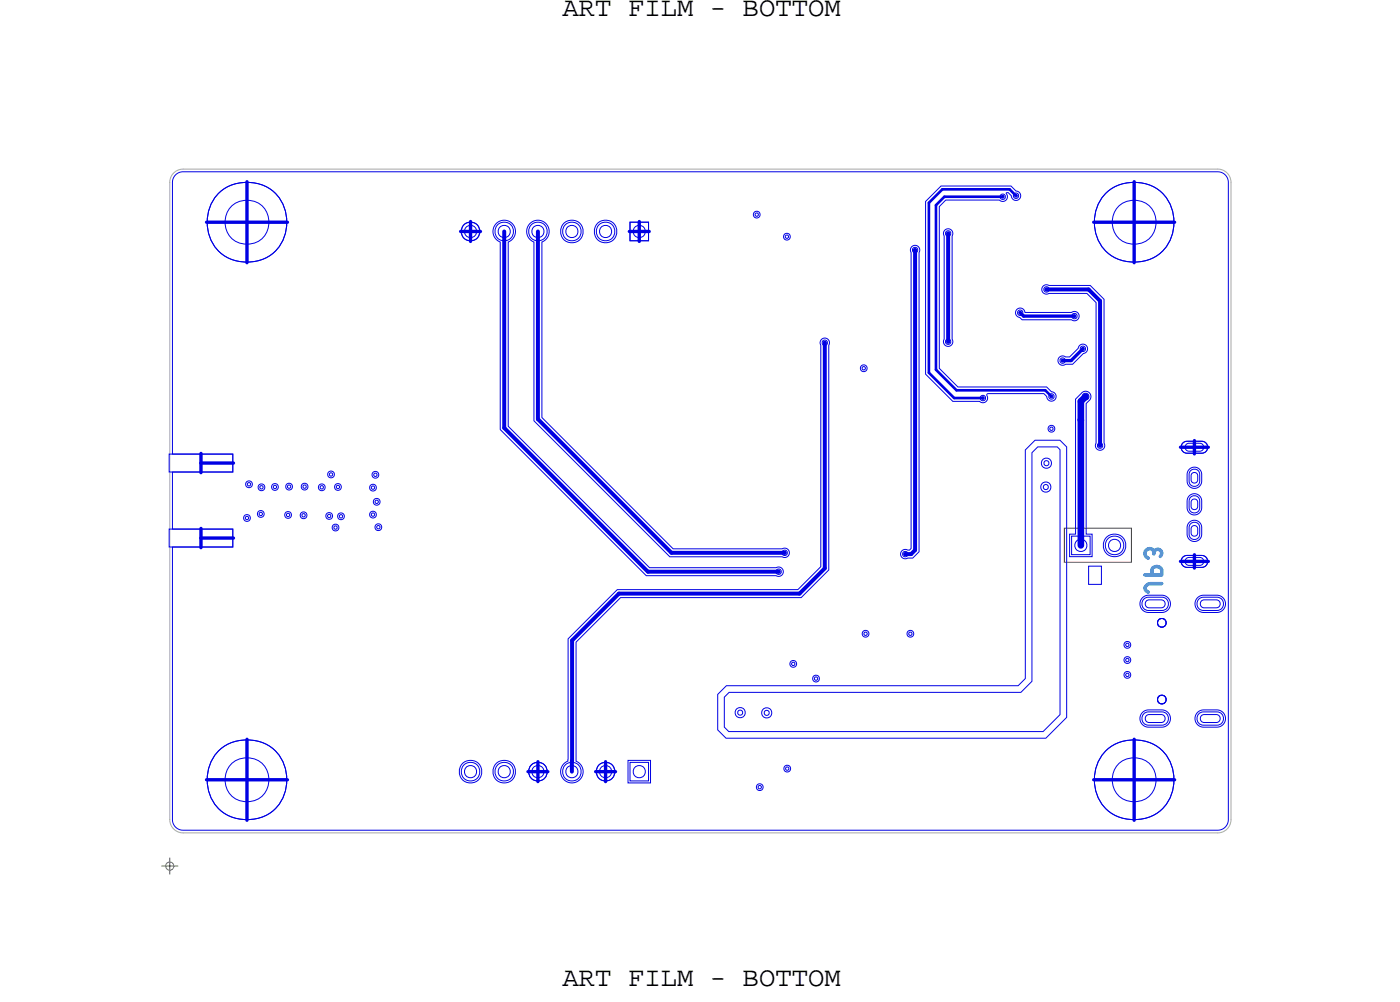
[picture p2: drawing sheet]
<svg xmlns="http://www.w3.org/2000/svg" width="106mm" height="75mm" viewBox="0 0 106 75" stroke-linecap="round" stroke-linejoin="round" font-family="sans-serif">
<defs><g id="words">
<g font-size="2.1">
<text x="42.4" y="1.2">ART FILM - BOTTOM</text>
<text x="42.4" y="74.3">ART FILM - BOTTOM</text>
</g>
</g></defs>
<!-- layer: Board Outline -->
<path d="M12.8 13.7v48zM13.8 12.7a1 1 0 0 0-1 1M13.8 12.7h78zM91.8 12.7a1 1 0 0 1 1 1M92.8 13.7v48zM12.8 61.7a1 1 0 0 0 1 1M13.8 62.7h78zM92.8 61.7a1 1 0 0 1-1 1" fill="none" stroke="#acacac" stroke-width=".08"/>
<!-- layer: Components -->
<path d="M80.2 39.8h5.1v2.6h-5.1z" fill="none" stroke="#a90512" stroke-width=".08"/>
<!-- layer: Nets -->
<g fill="none" stroke="#0000e3" stroke-width=".08">
<path d="M13.2 13.2l.3-.2 .3-.1h78a.8 .8 0 0 1 .8 .8v48a.8 .8 0 0 1-.8 .8h-78a.8 .8 0 0 1-.8-.8v-20.5h4.6v-1.3h-4.6v-4.3h4.6v-1.4h-4.6v-20.5zM37.4 16.8a.85 .85 0 0 1 1.3 .2 .85 .85 0 0 1-.4 1.2v13.9l10.7 10.7 9.7-.1 .2 .1 .1 .2-.1 .3-.2 .1h-10l-11-11v-14.2a.85 .85 0 0 1-.3-1.4zM40 16.8a.85 .85 0 0 1 1.3 .2 .85 .85 0 0 1-.4 1.2v13.3l9.8 9.8h8.5l.2 .1 .1 .2-.1 .3-.2 .1-8.7-.1-10.2-10.2v-13.5a.85 .85 0 0 1-.3-1.4zM47.5 16.7h1.4v1.4h-1.4zM56.9 16l.1-.1 .2 .1 .1 .2-.1 .1-.2 .1-.1-.1-.1-.1zM56.9 16.1l.1-.1 .2 .1v.1l-.2 .1-.1-.1zM59.1 17.7l.2-.1 .2 .1 .1 .1-.1 .2-.2 .1-.2-.1v-.2zM59.2 17.8l.1-.1 .1 .1v.1l-.1 .1-.1-.1zM68.7 18.6l.4-.1 .2 .1v.2v22.8l-.5 .4-.6 .1-.3-.2v-.3l.2-.2h.5l.1-.1-.1-22.5zM68.8 18.7l.2-.1 .2 .1v.2l-.2 .1-.2-.1zM68.9 18.8l.1-.1 .1 .2h-.1zM70.9 14h5.3l.4 .4 .2 .1 .1 .3-.1 .2-.3 .1-.2-.1-.3-.5h-.1v.5l-.3 .2-.3-.1h-4l-.5 .5v12.1l1.4 1.5h6.7l.7 .5v.3l-.2 .2h-.3l-.4-.5h-4.2h-.1v.4l-.2 .2-.4-.1h-2l-2-2v-13z"/>
<path d="M71.2 17.3l.2-.1 .2 .1 .2 .3v8.1l-.1 .3-.2 .1-.3-.1-.1-.3v-8.1zM71.3 17.5l.2-.1 .2 .1v.2l-.2 .1-.2-.1zM71.4 17.5h.1l.1 .1-.1 .1zM75.4 14.7l.2-.1 .2 .1v.2l-.2 .1-.2-.1zM75.5 14.8l.1-.1 .1 .2h-.1zM76.4 14.6l.2-.1 .2 .1v.2l-.2 .1-.2-.1zM76.5 14.7l.1-.1 .1 .2h-.1zM12.7 34.2h4.8v1.4h-4.8zM12.7 39.9h4.8v1.3h-4.8zM18.4 38.8h.2h.2l.1 .2-.1 .2-.2 .1-.2-.1v-.2zM18.5 39l.1-.1 .1 .1v.1h-.1h-.1zM18.6 36.3l.2-.1 .2 .1v.2v.2h-.2h-.2l-.1-.2z"/>
<path d="M18.7 36.4h.1h.1v.1l-.1 .1-.1-.1zM19.5 38.5h.2h.2v.2v.2l-.2 .1-.2-.1-.1-.2zM19.5 36.5h.2h.2l.1 .2-.1 .2-.2 .1-.2-.1v-.2zM19.5 38.7l.2-.1 .1 .1v.1h-.1h-.2zM19.6 36.6h.1h.1v.2h-.1h-.1zM20.5 36.5l.2-.1 .2 .1 .1 .2-.1 .2h-.2h-.2v-.2zM20.6 36.6h.1h.1v.1l-.1 .1-.1-.1zM21.5 38.6l.2-.1 .2 .1 .1 .2-.1 .2h-.2h-.2v-.2zM21.6 36.5l.2-.1 .2 .1v.2v.1l-.2 .1-.2-.1-.1-.1zM21.6 38.7h.1h.1v.2h-.1h-.1zM21.7 36.6l.1-.1 .1 .1v.1l-.1 .1-.1-.1zM22.7 38.6h.2h.2v.2v.2l-.2 .1-.2-.1-.1-.2z"/>
<path d="M22.8 36.5l.2-.1 .2 .1v.2v.1l-.2 .1-.2-.1-.1-.1zM22.8 38.8l.1-.1 .1 .1v.1h-.1h-.1zM22.8 36.6l.2-.1 .1 .1v.1l-.1 .1-.2-.1zM24.1 36.5h.2h.1l.1 .2-.1 .2-.1 .1-.2-.1-.1-.2zM24.1 36.6h.2h.1v.2h-.1h-.2zM24.6 38.7l.2-.1 .2 .1 .1 .2-.1 .1-.2 .1-.2-.1v-.1zM24.7 38.8l.1-.1 .1 .1v.1l-.1 .1-.1-.1zM24.8 35.6l.2-.1 .1 .1 .1 .1-.1 .2-.1 .1-.2-.1-.1-.2zM24.8 35.7l.2-.1 .1 .1v.1l-.1 .1-.2-.1zM25.1 39.6l.2-.1 .2 .1v.1v.2l-.2 .1-.2-.1-.1-.2zM25.2 39.7l.1-.1 .1 .1v.1l-.1 .1-.1-.1zM25.3 36.5l.2-.1 .2 .1v.2v.2h-.2h-.2l-.1-.2z"/>
<path d="M25.4 36.6h.1h.1v.1l-.1 .1-.1-.1zM25.5 38.7l.2-.1 .2 .1 .1 .2-.1 .2h-.2h-.2v-.2zM25.6 38.8h.1h.1v.2h-.1h-.1zM27.9 36.6l.2-.1 .2 .1 .1 .1-.1 .2-.2 .1-.2-.1v-.2zM27.9 38.6l.2-.1 .2 .1 .1 .2-.1 .1-.2 .1-.2-.1v-.1zM28 36.7l.1-.1 .1 .1v.1l-.1 .1-.1-.1zM28 38.7l.1-.1 .1 .1v.1l-.1 .1-.1-.1zM28.1 35.6l.2-.1 .2 .1 .1 .2-.1 .1-.2 .1-.2-.1-.1-.1zM28.2 35.7l.1-.1 .1 .1v.1l-.1 .1-.1-.1zM28.2 37.6l.2-.1 .2 .1 .1 .2-.1 .2-.2 .1-.2-.1-.1-.2zM28.3 37.7h.1h.1v.2h-.1h-.1zM28.3 39.5h.2h.2l.1 .2-.1 .2-.2 .1-.2-.1v-.2z"/>
<path d="M28.4 39.7l.1-.1 .1 .1v.1h-.1h-.1zM61.9 25.6l.4-.1 .2 .1v.2v17.1l-2.1 2.1h-13.6l-3.4 3.4v8.9a.85 .85 0 0 1 .4 1.3 .85 .85 0 0 1-1.4 0 .85 .85 0 0 1 .4-1.3v-9.2l3.7-3.7h13.6l1.8-1.7-.1-16.9zM62 25.7l.2-.1 .2 .1v.2l-.2 .1-.2-.1zM62.1 25.8l.1-.1 .1 .2h-.1zM64.9 27.6l.2-.1 .2 .1 .1 .1-.1 .2-.2 .1-.2-.1v-.2zM65 27.7l.1-.1 .1 .1v.1l-.1 .1-.1-.1zM71.3 25.6l.2-.1 .2 .1v.2l-.2 .1-.2-.1zM71.4 25.7l.1-.1 .1 .2h-.1zM73.9 29.9l.2-.1 .2 .1v.2l-.2 .1-.2-.1zM74 29.9h.1l.1 .1-.1 .1zM76.7 23.3l.3-.1 .3 .3h3.5h.2l.3 .1v.2l-.1 .3-.2 .1-.2-.1h-3.8l-.4-.4v-.2zM76.7 23.5l.2-.1 .2 .1v.2l-.2 .1-.2-.1z"/>
<path d="M76.8 23.5h.1l.1 .1-.1 .1zM78.6 21.6l.3-.1h3.3l1 1 .1 11.1-.1 .2-.2 .1h-.3l-.1-.3v-10.8l-.7-.7h-3.1l-.3-.2zM78.7 36.6l.1-.1 .2 .1v.2l-.2 .1-.1-.1zM78.7 21.7l.2-.1 .2 .1v.2l-.2 .1-.2-.1zM78.7 34.8l.2-.1 .2 .1v.2l-.2 .1-.2-.1zM78.8 21.8l.1-.1 .1 .2h-.1zM79.1 32.1l.2-.1 .2 .1v.2v.2l-.2 .1-.2-.1-.1-.2zM79.1 29.8l.2-.1 .1 .1v.2l-.1 .1-.2-.1zM79.1 32.2h.2h.1v.2h-.1h-.2zM79.2 29.8h.1l.1 .1-.1 .1zM79.9 26.9l.2-.1 .5 .1 .9-1 .3 .1 .2 .2-.1 .3-.2 .1-.8 .8-1 .1-.1-.3zM79.9 27.1l.2-.1 .2 .1v.2l-.2 .1-.2-.1z"/>
<path d="M80 27.1h.1l.1 .1-.1 .1zM80.8 23.7l.2-.1 .2 .1v.2l-.2 .1-.2-.1zM80.9 23.8l.1-.1 .1 .2h-.1zM81.5 26.2l.1-.1 .2 .1v.2l-.2 .1-.1-.1zM81.5 26.2h.1l.1 .1-.1 .1zM81.6 29.6l.2-.1h.2l.2 .1v.3v.2l-.3 .3v9.8h.4v1.7h-1.7v-1.7h.5v-10.1zM81.6 29.7l.2-.1 .2 .1 .1 .2-.1 .2h-.2h-.2v-.2zM81.7 29.8l.1-.1 .1 .1v.1l-.1 .1-.1-.1zM82.7 33.5l.2-.1 .2 .1v.2l-.2 .1-.2-.1zM82.8 33.5h.1l.1 .1-.1 .1zM89.2 33.4l.3-.2h1.2l.3 .2v.4l-.1 .2-.2 .1h-1.3l-.3-.3v-.2zM89.2 33.3l.3-.1h1.1l.3 .1 .1 .3v.2l-.1 .2-.3 .1h-1.1l-.3-.1-.1-.2v-.2z"/>
<path d="M89.4 33.5l.2-.1h.8l.3 .1v.2v.2l-.3 .1h-.8l-.2-.1-.1-.2zM89.7 39.3l.2-.1h.3l.2 .1 .2 .2v.9l-.3 .3h-.5l-.3-.3v-.7zM89.7 37.3l.2-.1h.3l.2 .1 .2 .2v.9l-.3 .3h-.5l-.3-.3v-.7zM89.7 35.3l.2-.1h.3l.2 .1 .2 .2v.9l-.3 .3h-.5l-.3-.3v-.7zM89.7 39.5l.2-.1h.3l.2 .1v.7v.3l-.2 .1h-.3l-.2-.1-.1-.8zM89.7 37.5l.2-.1h.3l.2 .1v.7v.3l-.2 .1h-.3l-.2-.1-.1-.8zM89.7 35.5l.2-.1h.3l.2 .1v.7v.3l-.2 .1h-.3l-.2-.1-.1-.8zM89.9 39.7l.1-.1 .2 .1 .1 .1-.1 .5-.2 .1-.1-.1-.1-.5zM89.9 37.7l.1-.1 .2 .1 .1 .1-.1 .5-.2 .1-.1-.1-.1-.5zM89.9 35.7l.1-.1 .2 .1 .1 .1-.1 .5-.2 .1-.1-.1-.1-.5zM47.3 57.3h1.7v1.7h-1.7zM47.5 57.4h1.4v1.4h-1.4z"/>
<path d="M54.1 52.3l.7-.6h22l.5-.6v-17.2l.7-.7h1.9l.5 .5v20.3l-1.6 1.6h-24.1l-.6-.6zM54.6 52.5l.4-.3h22l.8-.9v-17.2l.4-.4h1.5l.2 .2v19.9l-1.3 1.3h-23.7l-.3-.3zM55.6 53.6l.2-.1 .2 .1v.2l-.2 .1-.2-.1zM57.1 59.1l.2-.1 .2 .1v.2v.2l-.2 .1-.2-.1-.1-.2zM57.2 59.2h.1h.1v.2h-.1h-.1zM57.6 53.6l.2-.1 .2 .1v.2l-.2 .1-.2-.1zM58.5 43l.2-.1 .2 .1v.2l-.2 .1-.2-.1zM58.6 43h.1l.1 .1-.1 .1zM59 41.5l.2-.1 .1 .1v.2l-.1 .1-.2-.1zM59.1 41.6l.1-.1v.2zM59.2 57.7l.1-.1 .2 .1 .1 .2-.1 .2-.2 .1-.1-.1-.1-.2zM59.2 57.8h.1h.2v.2h-.2h-.1z"/>
<path d="M59.6 49.8h.2h.2l.1 .2-.1 .2-.2 .1-.2-.1-.1-.2zM59.7 49.9h.1h.1v.2h-.1h-.1zM61.3 50.9h.2h.2l.1 .2-.1 .2-.2 .1-.2-.1v-.2zM61.4 51.1l.1-.1 .1 .1v.1h-.1h-.1zM65.1 47.6l.2-.1 .1 .1 .1 .1-.1 .2-.1 .1-.2-.1-.1-.2zM65.1 47.7l.2-.1 .1 .1v.1l-.1 .1-.2-.1zM68.1 41.6l.1-.1 .2 .1v.2l-.2 .1-.1-.1zM68.2 41.7v-.1l.1 .2h-.1zM68.4 47.6l.2-.1 .2 .1 .1 .1-.1 .2-.2 .1-.2-.1v-.2zM68.5 47.7l.1-.1 .1 .1v.1l-.1 .1-.1-.1zM80.8 40.4h1.4v1.4h-1.4zM82.1 42.6h.9v1.4h-.9z"/>
<path d="M84.8 48.4l.2-.1 .2 .1v.2v.2h-.2h-.2l-.1-.2zM84.8 49.5h.2h.2v.2v.2l-.2 .1-.2-.1-.1-.2zM84.8 50.7l.2-.1 .2 .1v.1v.2l-.2 .1-.2-.1-.1-.2zM84.9 48.5h.1h.1v.1l-.1 .1-.1-.1zM84.9 49.7l.1-.1 .1 .1v.1h-.1h-.1zM84.9 50.8l.1-.1 .1 .1v.1l-.1 .1-.1-.1zM86.1 53.7l.4-.2h1.3l.3 .3 .1 .5-.2 .3-.3 .2-1.3-.1-.3-.1-.2-.3 .1-.4zM86.1 45l.4-.2 1.3 .1 .3 .3 .1 .5-.2 .2-.3 .2h-1.3l-.3-.2-.2-.3 .1-.3zM86.3 45.1l.3-.1h1l.3 .1 .2 .2v.3l-.2 .3-.3 .1h-1l-.3-.1-.2-.3v-.3zM86.3 53.7l.3-.1h1l.3 .1 .2 .3v.3l-.2 .2-.3 .1h-1l-.3-.1-.2-.2v-.3zM86.4 45.3l.2-.1h.9l.3 .1v.2v.2l-.3 .1h-.9l-.2-.1-.1-.2zM86.4 53.9l.2-.1h.9l.3 .1v.2v.2l-.3 .1h-.9l-.2-.1-.1-.2z"/>
<path d="M87.3 46.7l.3-.1 .2 .1 .1 .2-.1 .2-.2 .1-.3-.1v-.2zM87.3 52.5l.3-.1 .2 .1 .1 .2-.1 .2-.2 .1-.3-.1v-.2zM89.2 42l.3-.2h1.2l.3 .2v.4l-.1 .2-.2 .1h-1.3l-.3-.3v-.2zM89.2 41.9l.3-.1h1.1l.3 .1 .1 .3v.2l-.1 .2-.3 .1h-1.1l-.3-.1-.1-.2v-.2zM89.4 42.1l.2-.1h.8l.3 .1v.2v.2l-.3 .1h-.8l-.2-.1-.1-.2zM90.3 53.7l.4-.2h1.2l.4 .3 .1 .5-.2 .3-.3 .2-1.4-.1-.2-.1-.2-.3v-.4zM90.3 45l.4-.2 1.2 .1 .4 .3 .1 .5-.2 .2-.3 .2h-1.4l-.2-.2-.2-.3v-.3zM90.4 45.1l.3-.1h1l.4 .1 .1 .2v.3l-.1 .3-.4 .1h-1l-.3-.1-.1-.3v-.3zM90.4 53.7l.3-.1h1l.4 .1 .1 .3v.3l-.1 .2-.4 .1h-1l-.3-.1-.1-.2v-.3zM90.6 45.3l.2-.1h.9l.2 .1 .1 .2-.1 .2-.2 .1h-.9l-.2-.1-.1-.2zM90.6 53.9l.2-.1h.9l.2 .1 .1 .2-.1 .2-.2 .1h-.9l-.2-.1-.1-.2z"/>
<circle cx="18.6" cy="16.8" r="3"/>
<circle cx="18.6" cy="16.8" r="1.66"/>
<circle cx="35.5" cy="17.4" r=".46"/>
<circle cx="35.5" cy="17.4" r=".7"/>
<circle cx="38" cy="17.4" r=".46"/>
<circle cx="38" cy="17.4" r=".7"/>
<circle cx="40.5" cy="17.4" r=".46"/>
<circle cx="40.6" cy="17.4" r=".7"/>
<circle cx="43.1" cy="17.4" r=".46"/>
<circle cx="43.1" cy="17.4" r=".7"/>
<circle cx="43.1" cy="17.4" r=".86"/>
<circle cx="45.6" cy="17.4" r=".46"/>
<circle cx="45.7" cy="17.4" r=".86"/>
<circle cx="45.7" cy="17.4" r=".7"/>
<circle cx="48.2" cy="17.4" r=".46"/>
<circle cx="85.5" cy="16.8" r="3"/>
<circle cx="85.5" cy="16.8" r="1.66"/>
<circle cx="78.8" cy="36.7" r=".38"/>
<circle cx="78.9" cy="34.9" r=".38"/>
<circle cx="18.6" cy="58.8" r="3"/>
<circle cx="18.6" cy="58.8" r="1.66"/>
<circle cx="35.5" cy="58.1" r=".46"/>
<circle cx="35.5" cy="58.1" r=".7"/>
<circle cx="35.5" cy="58.1" r=".86"/>
<circle cx="38" cy="58.1" r=".46"/>
<circle cx="38" cy="58.1" r=".7"/>
<circle cx="38" cy="58.1" r=".86"/>
<circle cx="40.5" cy="58.1" r=".46"/>
<circle cx="40.6" cy="58.1" r=".7"/>
<circle cx="43.1" cy="58.1" r=".46"/>
<circle cx="43.1" cy="58.1" r=".7"/>
<circle cx="45.6" cy="58.1" r=".46"/>
<circle cx="45.7" cy="58.1" r=".7"/>
<circle cx="48.2" cy="58.1" r=".46"/>
<circle cx="55.8" cy="53.7" r=".38"/>
<circle cx="57.8" cy="53.7" r=".38"/>
<circle cx="81.5" cy="41.1" r=".46"/>
<circle cx="84" cy="41.1" r=".46"/>
<circle cx="84" cy="41.1" r=".7"/>
<circle cx="84" cy="41.1" r=".86"/>
<circle cx="85.5" cy="58.8" r="3"/>
<circle cx="85.5" cy="58.8" r="1.66"/>
</g>
<g fill="none" stroke="#0000e3" stroke-width=".3">
<path d="M38 17.4v14.8zM40.6 17.4v14.2zM69 18.8v22.6zM71.5 17.6v8.1zM38 32.2l10.8 10.9zM40.6 31.6l10 10zM62.2 25.8v17zM78.9 21.8h3.2zM82.1 21.8l.8 .9zM82.9 22.7v10.9zM43.1 57.3v.8zM43.1 57.3h.1"/>
<path d="M43.1 48.2v9.1zM46.7 44.7h13.6zM46.7 44.7l-3.6 3.5zM48.8 43.1h9.9zM50.6 41.6h8.6zM62.2 42.8l-1.9 1.9zM68.2 41.7h.5zM69 41.4l-.3 .3z"/>
</g>
<g fill="none" stroke="#0000e3" stroke-width=".25">
<path d="M15.6 16.7h3zM18.6 13.7v3zM18.6 16.7h3.1zM18.6 16.7v3.1zM34.7 17.4h.8zM35.5 17.4v.8zM35.5 16.7v.7zM35.5 17.4h.7zM47.4 17.4h.8zM48.2 17.4v.8zM48.2 16.7v.7zM48.2 17.4h.7z"/>
<path d="M82.4 16.7h3.1zM85.5 13.7v3zM85.5 16.7h3zM85.5 16.7v3.1zM15.1 34.9v.7zM15.1 34.2v.7zM15.1 34.9h2.5zM15.1 39.8v.7zM76.9 23.6l.3 .2zM77.2 23.8h3.8zM80.1 27.2h.6zM81.6 26.3l-.9 .9z"/>
<path d="M89 33.7h1zM90 33.7v.5zM90 33.2v.5zM90 33.7h1.1zM15.1 40.5v.8zM15.1 40.5h2.5zM15.6 58.7h3zM18.6 55.7v3zM18.6 58.7h3.1zM18.6 58.7v3.1zM39.8 58.1h.8zM40.6 58.1v.8z"/>
<path d="M40.6 57.4v.7zM40.6 58.1h.7zM44.9 58.1h.8zM45.7 58.1v.8zM45.7 57.4v.7zM45.7 58.1h.7zM82.4 58.7h3.1zM85.5 55.7v3zM85.5 58.7h3zM85.5 58.7v3.1zM89 42.3h1zM90 42.3v.5z"/>
<path d="M90 41.8v.5zM90 42.3h1.1z"/>
</g>
<path d="M81.5 31.6h.1M81.5 30.2v1.4zM81.5 31.6v9.5zM81.8 29.9l-.3 .3z" fill="none" stroke="#0000e3" stroke-width=".5"/>
<path d="M70 15.3v12.8zM70.6 15.5l.6-.7zM70.6 15.5v12.4zM71 14.3l-1 1zM71 14.3h5.1zM71.2 14.8h4.4zM76.1 14.3l.5 .4zM70 28.1l1.9 1.9zM70.6 27.9l1.5 1.5zM71.9 30h2.2zM72.1 29.4h6.7zM78.8 29.4l.5 .5z" fill="none" stroke="#0000e3" stroke-width=".2"/>
<!-- layer: Text -->
<path d="M86.3 43.3h1.3v-.4a.4 .4 0 0 0-.4-.2 .4 .4 0 0 0-.4 .2v.4M87 41.6a.31 .31 0 0 1 .5-.2 .31 .31 0 0 1 0 .5M87 41.7a.36 .36 0 0 0-.3-.4 .36 .36 0 0 0-.4 .3 .36 .36 0 0 0 .3 .4M87.6 44h-.9a.33 .33 0 0 0-.4 .2 .33 .33 0 0 0 .3 .4" fill="none" stroke="#0097b7" stroke-width=".25"/>
<!-- layer: Drawing Origin -->
<path d="M12.2 65.2h1.2M12.6 65l.2-.1 .2 .1 .1 .2-.1 .2-.2 .1-.2-.1-.1-.2zM12.8 64.6v1.3" fill="none" stroke="#638b3a" stroke-width=".08"/>
<use href="#words"/>
</svg>
